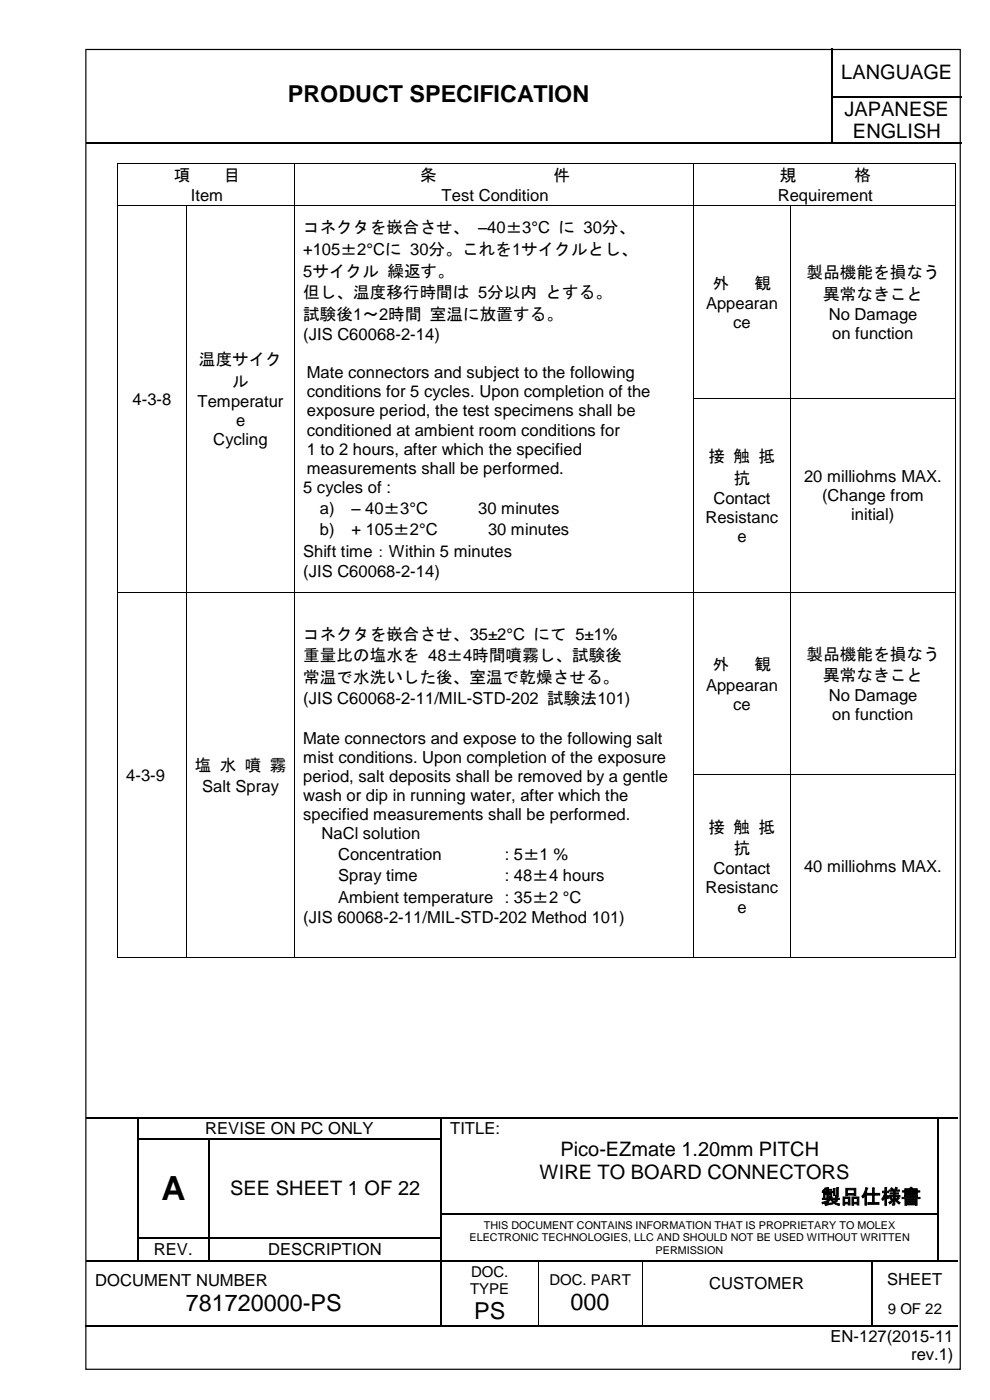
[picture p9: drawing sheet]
<svg xmlns="http://www.w3.org/2000/svg" width="210mm" height="297mm" viewBox="0 0 210 297" stroke-linecap="round" stroke-linejoin="round" font-family="sans-serif">
<defs><g id="words">
<text font-size="7.1" x="34.3" y="254.6">A</text>
<g font-size="5">
<text x="61.1" y="21.6">PRODUCT SPECIFICATION</text>
<text x="39.4" y="278.1">781720000-PS</text>
<text x="100.5" y="279.7">PS</text>
<text x="121" y="277.9">000</text>
</g>
<g font-size="4.2">
<text x="178.3" y="16.7">LANGUAGE</text>
<text x="179.1" y="24.5">JAPANESE</text>
<text x="180.8" y="29.4">ENGLISH</text>
<text x="118.8" y="245.3">Pico-EZmate 1.20mm PITCH</text>
<text x="114.4" y="250.1">WIRE TO BOARD CONNECTORS</text>
<text x="48.8" y="253.6">SEE SHEET 1 OF 22</text>
<text x="174" y="255.3">製品仕様書</text>
</g>
<g font-size="3.5">
<text x="36.9" y="38.4">項</text>
<text x="47.5" y="38.4">目</text>
<text x="89.1" y="38.4">条</text>
<text x="117.3" y="38.4">件</text>
<text x="165.3" y="38.4">規</text>
<text x="181.2" y="38.4">格</text>
<text x="40.5" y="42.6">Item</text>
<text x="93.6" y="42.6">Test Condition</text>
<text x="164.9" y="42.6">Requirement</text>
<text x="64.3" y="49.5">コネクタを嵌合させ、 –40±3°C に 30分、</text>
<text x="64.3" y="54.1">+105±2°Cに 30分。これを1サイクルとし、</text>
<text x="64.3" y="58.7">5サイクル 繰返す。</text>
<text x="171" y="59">製品機能を損なう</text>
<text x="64.3" y="63.3">但し、温度移行時間は 5分以内 とする。</text>
<text x="149.7" y="65.5">Appearan</text>
<text x="151.1" y="61.3">外</text>
<text x="160" y="61.3">観</text>
<text x="174.5" y="63.5">異常なきこと</text>
<text x="64.3" y="67.9">試験後1～2時間 室温に放置する。</text>
<text x="155.4" y="69.6">ce</text>
<text x="175.7" y="67.8">No Damage</text>
<text x="176.4" y="71.9">on function</text>
<text x="42.2" y="77.5">温度サイク</text>
<text x="64.3" y="72.1">(JIS C60068-2-14)</text>
<text x="49.2" y="82">ル</text>
<text x="65" y="80.2">Mate connectors and subject to the following</text>
<text x="28.1" y="85.8">4-3-8</text>
<text x="41.9" y="86.3">Temperatur</text>
<text x="65" y="84.3">conditions for 5 cycles. Upon completion of the</text>
<text x="65" y="88.4">exposure period, the test specimens shall be</text>
<text x="45.2" y="94.5">Cycling</text>
<text x="50" y="90.4">e</text>
<text x="65" y="92.4">conditioned at ambient room conditions for</text>
<text x="65" y="96.5">1 to 2 hours, after which the specified</text>
<text x="65" y="100.5">measurements shall be performed.</text>
<text x="150.2" y="98">接 触 抵</text>
<text x="64.3" y="104.6">5 cycles of :</text>
<text x="151.2" y="106.9">Contact</text>
<text x="155.6" y="102.6">抗</text>
<text x="170.5" y="102.3">20 milliohms MAX.</text>
<text x="174.3" y="106.4">(Change from</text>
<text x="67.8" y="108.9">a)</text>
<text x="67.8" y="113.5">b)</text>
<text x="74.5" y="113.5">+ 105±2°C</text>
<text x="74.5" y="108.9">– 40±3°C</text>
<text x="101.4" y="108.9">30 minutes</text>
<text x="103.5" y="113.5">30 minutes</text>
<text x="149.6" y="110.9">Resistanc</text>
<text x="180.5" y="110.4">initial)</text>
<text x="64.3" y="118.1">Shift time：Within 5 minutes</text>
<text x="156.3" y="115">e</text>
<text x="64.3" y="122.4">(JIS C60068-2-14)</text>
<text x="64.3" y="135.7">コネクタを嵌合させ、35±2°C にて 5±1%</text>
<text x="64.3" y="140.3">重量比の塩水を 48±4時間噴霧し、試験後</text>
<text x="151.1" y="142.2">外</text>
<text x="160" y="142.2">観</text>
<text x="171" y="139.9">製品機能を損なう</text>
<text x="64.3" y="144.8">常温で水洗いした後、室温で乾燥させる。</text>
<text x="64.3" y="149.4">(JIS C60068-2-11/MIL-STD-202 試験法101)</text>
<text x="149.7" y="146.5">Appearan</text>
<text x="174.5" y="144.5">異常なきこと</text>
<text x="175.7" y="148.8">No Damage</text>
<text x="155.4" y="150.6">ce</text>
<text x="176.4" y="152.8">on function</text>
<text x="64.3" y="157.8">Mate connectors and expose to the following salt</text>
<text x="64.3" y="161.8">mist conditions. Upon completion of the exposure</text>
<text x="26.8" y="165.6">4-3-9</text>
<text x="41.3" y="163.6">塩 水 噴 霧</text>
<text x="42.9" y="167.9">Salt Spray</text>
<text x="64.3" y="165.9">period, salt deposits shall be removed by a gentle</text>
<text x="64.3" y="170">wash or dip in running water, after which the</text>
<text x="64.3" y="174">specified measurements shall be performed.</text>
<text x="68.2" y="178">NaCl solution</text>
<text x="150.2" y="176.6">接 触 抵</text>
<text x="71.7" y="182.4">Concentration</text>
<text x="107" y="182.4">: 5±1 %</text>
<text x="151.2" y="185.5">Contact</text>
<text x="155.6" y="181.2">抗</text>
<text x="170.5" y="185">40 milliohms MAX.</text>
<text x="71.7" y="187">Spray time</text>
<text x="71.7" y="191.5">Ambient temperature : 35±2 °C</text>
<text x="107" y="187">: 48±4 hours</text>
<text x="149.6" y="189.6">Resistanc</text>
<text x="64.3" y="195.8">(JIS 60068-2-11/MIL-STD-202 Method 101)</text>
<text x="156.3" y="193.6">e</text>
<text x="43.5" y="240.7">REVISE ON PC ONLY</text>
<text x="95.4" y="240.6">TITLE:</text>
<text x="32.6" y="266.3">REV.</text>
<text x="56.9" y="266.3">DESCRIPTION</text>
<text x="20.2" y="272.7">DOCUMENT NUMBER</text>
<text x="150.4" y="273.5">CUSTOMER</text>
<text x="188.1" y="272.5">SHEET</text>
<text x="176.1" y="284.6">EN-127(2015-11</text>
<text x="193.2" y="288.6">rev.1)</text>
</g>
<g font-size="3.2">
<text x="99.7" y="274.5">TYPE</text>
<text x="99.9" y="270.8">DOC.</text>
<text x="116.5" y="272.7">DOC. PART</text>
<text x="188.2" y="278.8">9 OF 22</text>
</g>
<g font-size="2.3">
<text x="99.5" y="263.3">ELECTRONIC TECHNOLOGIES, LLC AND SHOULD NOT BE USED WITHOUT WRITTEN</text>
<text x="102.6" y="260.7">THIS DOCUMENT CONTAINS INFORMATION THAT IS PROPRIETARY TO MOLEX</text>
<text x="139" y="266">PERMISSION</text>
</g>
</g></defs>
<g fill="none" stroke="#000" stroke-width=".25">
<path d="M176.4 10.2v10.2M18.2 30.4h158M176.4 20.6v9.7M176.5 20.5h27.4M176.5 30.4h27.4M18.2 237.2h10.9M29.3 237.3v4.2M29.4 237.2h64M93.5 237.3v4.2M93.6 237.2h105.2M198.9 237.3v4.2M199 237.2h4.1"/>
<path d="M29.3 241.8v5M29.3 247.1v5M29.3 252.3v5.1M29.3 257.7v4.7M29.4 241.7h14.8M44.3 241.8v5M44.3 247.1v5M44.3 252.3v5.1M44.3 257.7v4.7M44.5 241.7h48.9M93.5 241.8v5M93.5 247.1v5"/>
<path d="M93.5 252.3v5.1M93.5 257.7v4.7M93.6 257.5h105.2M198.9 241.8v5M198.9 247.1v5M198.9 252.3v5.1M198.9 257.7v4.7M18.2 267.5h10.9M29.3 262.7v4.7M29.4 262.5h14.8M29.4 267.5h14.8M44.3 262.7v4.7"/>
<path d="M44.5 262.5h48.9M44.5 267.5h48.9M93.5 262.7v4.7M93.5 267.6v13.5M93.6 267.5h20.4M114.3 267.5h21.7M136.3 267.5h48.4M184.8 267.6v13.5M184.9 267.5h13.9M198.9 262.7v4.7M199 267.5h4.1M18 281.2h75.4"/>
<path d="M93.6 281.2h20.4M114.3 281.2h21.7M136.3 281.2h48.4M184.9 281.2h18.2"/>
</g>
<g fill="#000">
<path d="M176.2 20.4h.3v.2h-.3z" fill-rule="evenodd"/>
<path d="M176.2 30.3h.3v.3h-.3z" fill-rule="evenodd"/>
<path d="M29.1 237.1h.3v.2h-.3z" fill-rule="evenodd"/>
<path d="M93.4 237.1h.2v.2h-.2z" fill-rule="evenodd"/>
<path d="M198.8 237.1h.2v.2h-.2z" fill-rule="evenodd"/>
<path d="M29.1 241.5h.3v.3h-.3z" fill-rule="evenodd"/>
<path d="M29.1 246.8h.3v.3h-.3z" fill-rule="evenodd"/>
<path d="M29.1 252.1h.3v.2h-.3z" fill-rule="evenodd"/>
<path d="M29.1 257.4h.3v.3h-.3z" fill-rule="evenodd"/>
<path d="M44.2 241.5h.3v.3h-.3z" fill-rule="evenodd"/>
<path d="M44.2 246.8h.3v.3h-.3z" fill-rule="evenodd"/>
<path d="M44.2 252.1h.3v.2h-.3z" fill-rule="evenodd"/>
<path d="M44.2 257.4h.3v.3h-.3z" fill-rule="evenodd"/>
<path d="M93.4 241.5h.2v.3h-.2z" fill-rule="evenodd"/>
<path d="M93.4 246.8h.2v.3h-.2z" fill-rule="evenodd"/>
<path d="M93.4 252.1h.2v.2h-.2z" fill-rule="evenodd"/>
<path d="M93.4 257.4h.2v.3h-.2z" fill-rule="evenodd"/>
<path d="M198.8 241.5h.2v.3h-.2z" fill-rule="evenodd"/>
<path d="M198.8 246.8h.2v.3h-.2z" fill-rule="evenodd"/>
<path d="M198.8 252.1h.2v.2h-.2z" fill-rule="evenodd"/>
<path d="M198.8 257.4h.2v.3h-.2z" fill-rule="evenodd"/>
<path d="M29.1 262.4h.3v.3h-.3z" fill-rule="evenodd"/>
<path d="M29.1 267.4h.3v.2h-.3z" fill-rule="evenodd"/>
<path d="M44.2 262.4h.3v.3h-.3z" fill-rule="evenodd"/>
<path d="M44.2 267.4h.3v.2h-.3z" fill-rule="evenodd"/>
<path d="M93.4 262.4h.2v.3h-.2z" fill-rule="evenodd"/>
<path d="M93.4 267.4h.2v.2h-.2z" fill-rule="evenodd"/>
<path d="M114 267.4h.3v.2h-.3z" fill-rule="evenodd"/>
<path d="M136 267.4h.3v.2h-.3z" fill-rule="evenodd"/>
<path d="M184.7 267.4h.2v.2h-.2z" fill-rule="evenodd"/>
<path d="M198.8 262.4h.2v.3h-.2z" fill-rule="evenodd"/>
<path d="M198.8 267.4h.2v.2h-.2z" fill-rule="evenodd"/>
<path d="M93.4 281.1h.2v.2h-.2z" fill-rule="evenodd"/>
<path d="M114 281.1h.3v.2h-.3z" fill-rule="evenodd"/>
<path d="M136 281.1h.3v.2h-.3z" fill-rule="evenodd"/>
<path d="M184.7 281.1h.2v.2h-.2z" fill-rule="evenodd"/>
</g>
<path d="M114.1 267.6v13.5M136.1 267.6v13.5" fill="none" stroke="#000" stroke-width=".21"/>
<path d="M58.5 15.8h112.4v9.7h-112.4z" fill-rule="evenodd" fill="#fff"/>
<path d="M18.2 10.5h185.4v280h-185.4z" fill="none" stroke="#000" stroke-width=".25"/>
<g fill="#000">
<path d="M24.9 34.6h.2v.2h-.2z" fill-rule="evenodd"/>
<path d="M24.9 34.6h.2v.2h-.2z" fill-rule="evenodd"/>
<path d="M62.4 34.6h.2v.2h-.2z" fill-rule="evenodd"/>
<path d="M147 34.6h.2v.2h-.2z" fill-rule="evenodd"/>
<path d="M202.5 34.6h.1v.2h-.1z" fill-rule="evenodd"/>
<path d="M202.5 34.6h.1v.2h-.1z" fill-rule="evenodd"/>
<path d="M24.9 43.4h.2v.2h-.2z" fill-rule="evenodd"/>
<path d="M39.4 43.4h.1v.2h-.1z" fill-rule="evenodd"/>
<path d="M62.4 43.4h.2v.2h-.2z" fill-rule="evenodd"/>
<path d="M147 43.4h.2v.2h-.2z" fill-rule="evenodd"/>
<path d="M167.5 43.4h.1v.2h-.1z" fill-rule="evenodd"/>
<path d="M202.5 43.4h.1v.2h-.1z" fill-rule="evenodd"/>
<path d="M24.9 84.5h.2v.2h-.2z" fill-rule="evenodd"/>
<path d="M39.4 84.5h.1v.2h-.1z" fill-rule="evenodd"/>
<path d="M62.4 84.5h.2v.2h-.2z" fill-rule="evenodd"/>
<path d="M147 84.5h.2v.2h-.2z" fill-rule="evenodd"/>
<path d="M167.5 84.5h.1v.2h-.1z" fill-rule="evenodd"/>
<path d="M202.5 84.5h.1v.2h-.1z" fill-rule="evenodd"/>
<path d="M24.9 125.6h.2v.1h-.2z" fill-rule="evenodd"/>
<path d="M39.4 125.6h.1v.1h-.1z" fill-rule="evenodd"/>
<path d="M62.4 125.6h.2v.1h-.2z" fill-rule="evenodd"/>
<path d="M147 125.6h.2v.1h-.2z" fill-rule="evenodd"/>
<path d="M167.5 125.6h.1v.1h-.1z" fill-rule="evenodd"/>
<path d="M202.5 125.6h.1v.1h-.1z" fill-rule="evenodd"/>
<path d="M24.9 164.3h.2v.2h-.2z" fill-rule="evenodd"/>
<path d="M39.4 164.3h.1v.2h-.1z" fill-rule="evenodd"/>
<path d="M62.4 164.3h.2v.2h-.2z" fill-rule="evenodd"/>
<path d="M147 164.3h.2v.2h-.2z" fill-rule="evenodd"/>
<path d="M167.5 164.3h.1v.2h-.1z" fill-rule="evenodd"/>
<path d="M202.5 164.3h.1v.2h-.1z" fill-rule="evenodd"/>
<path d="M24.9 203.1h.2v.1h-.2z" fill-rule="evenodd"/>
<path d="M24.9 203.1h.2v.1h-.2z" fill-rule="evenodd"/>
<path d="M39.4 203.1h.1v.1h-.1z" fill-rule="evenodd"/>
<path d="M62.4 203.1h.2v.1h-.2z" fill-rule="evenodd"/>
<path d="M147 203.1h.2v.1h-.2z" fill-rule="evenodd"/>
<path d="M167.5 203.1h.1v.1h-.1z" fill-rule="evenodd"/>
<path d="M202.5 203.1h.1v.1h-.1z" fill-rule="evenodd"/>
<path d="M202.5 203.1h.1v.1h-.1z" fill-rule="evenodd"/>
</g>
<g fill="none" stroke="#000" stroke-width=".21">
<path d="M25 34.8v8.6M25.1 34.7h37.3M62.5 34.8v8.6M62.6 34.7h84.4M147.1 34.8v8.6M147.2 34.7h55.3M202.6 34.8v8.6M25 43.6v40.9M25.1 43.5h14.3M39.5 43.6v40.9M39.5 43.5h22.9M62.5 43.6v40.9"/>
<path d="M62.6 43.5h84.4M147.1 43.6v40.9M147.2 43.5h20.3M167.5 43.6v40.9M167.6 43.5h34.9M202.6 43.6v40.9M25 84.7v40.9M39.5 84.7v40.9M62.5 84.7v40.9M147.1 84.7v40.9M147.2 84.6h20.3M167.5 84.7v40.9"/>
<path d="M167.6 84.6h34.9M202.6 84.7v40.9M25 125.7v38.6M25.1 125.7h14.3M39.5 125.7v38.6M39.5 125.7h22.9M62.5 125.7v38.6M62.6 125.7h84.4M147.1 125.7v38.6M147.2 125.7h20.3M167.5 125.7v38.6M167.6 125.7h34.9"/>
<path d="M202.6 125.7v38.6M25 164.5v38.6M39.5 164.5v38.6M62.5 164.5v38.6M147.1 164.5v38.6M147.2 164.4h20.3M167.5 164.5v38.6M167.6 164.4h34.9M202.6 164.5v38.6M25.1 203.1h14.3M39.5 203.1h22.9M62.6 203.1h84.4"/>
<path d="M147.2 203.1h20.3M167.6 203.1h34.9"/>
</g>
<use href="#words"/>
</svg>
